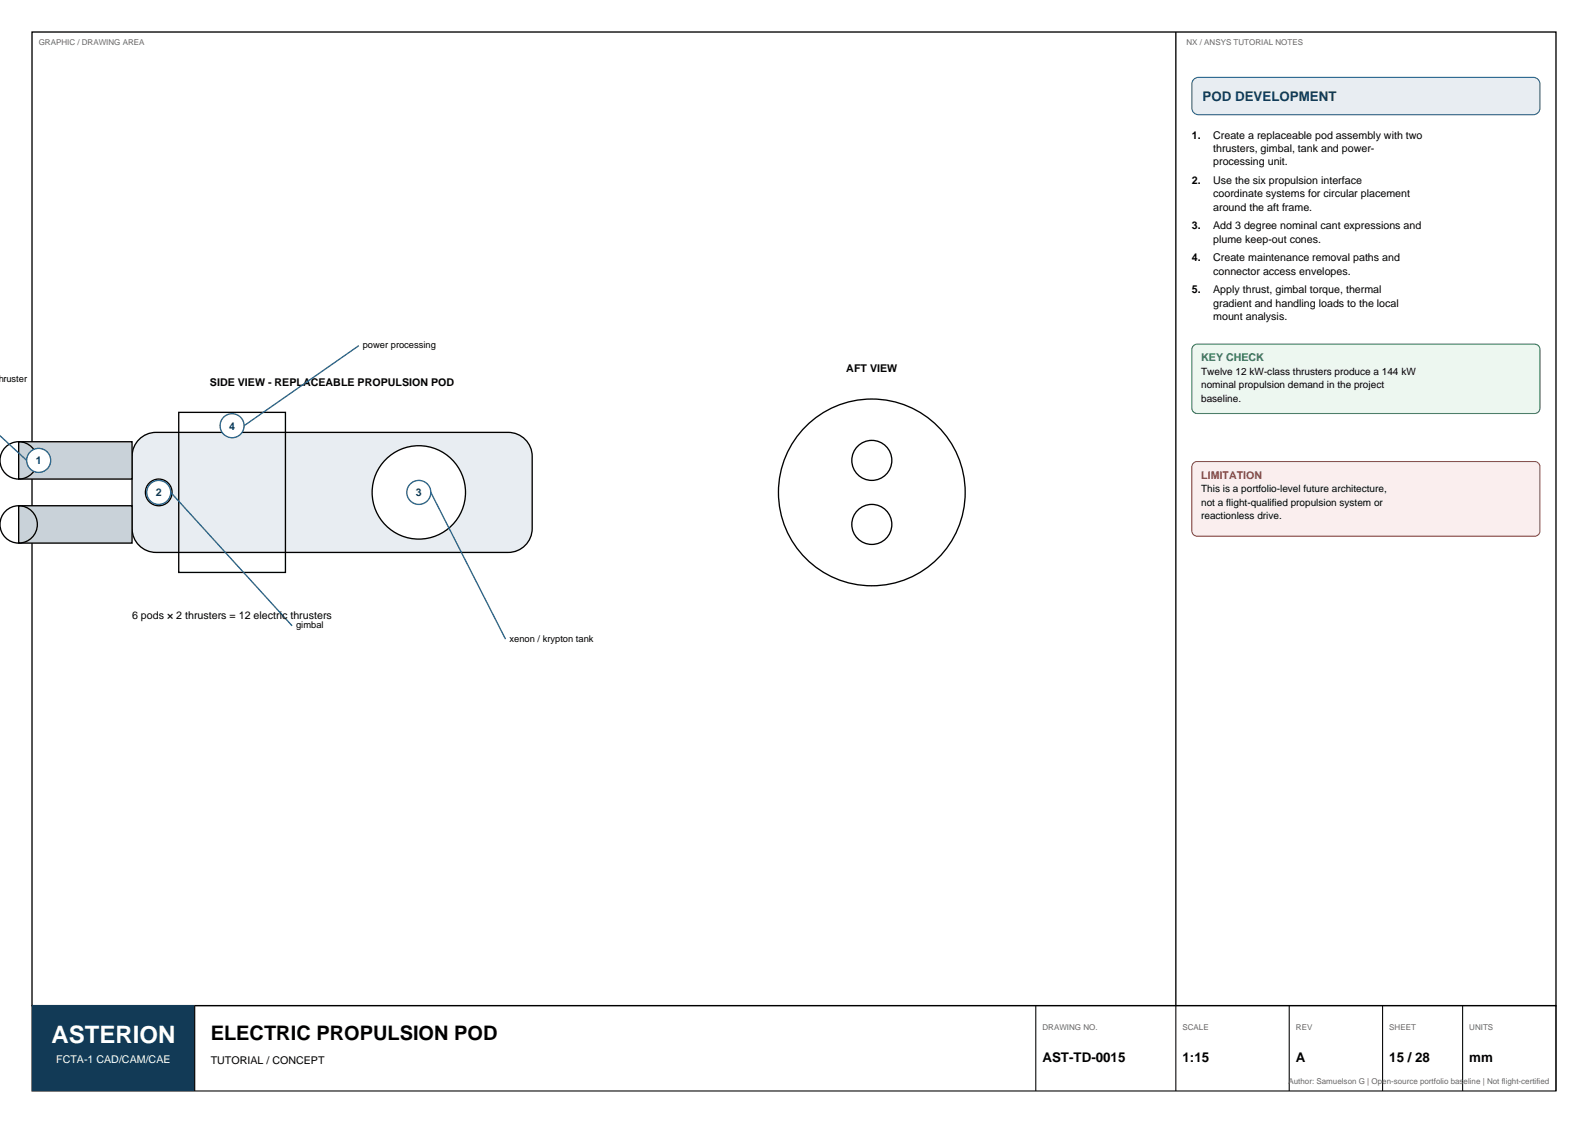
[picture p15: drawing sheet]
<svg xmlns="http://www.w3.org/2000/svg" width="420mm" height="297mm" viewBox="0 0 420 297" stroke-linecap="round" stroke-linejoin="round" font-family="sans-serif">
<defs><g id="words">
<text font-size="6.3" fill="#fff" x="13.6" y="275.8">ASTERION</text>
<text font-size="5.3" x="55.7" y="275.1">ELECTRIC PROPULSION POD</text>
<text font-size="3.5" fill="#123a56" x="318" y="26.8">POD DEVELOPMENT</text>
<g font-size="3.5">
<text x="275.7" y="280.8">AST-TD-0015</text>
<text x="312.8" y="280.8">1:15</text>
<text x="342.7" y="280.8">A</text>
<text x="367.4" y="280.8">15 / 28</text>
<text x="388.6" y="280.8">mm</text>
</g>
<g font-size="2.8">
<text x="315.2" y="36.7">1.</text>
<text x="320.9" y="36.7">Create a replaceable pod assembly with two</text>
<text x="320.9" y="40.2">thrusters, gimbal, tank and power-</text>
<text x="320.9" y="43.7">processing unit.</text>
<text x="315.2" y="48.7">2.</text>
<text x="320.9" y="48.7">Use the six propulsion interface</text>
<text x="320.9" y="52.2">coordinate systems for circular placement</text>
<text x="320.9" y="55.7">around the aft frame.</text>
<text x="315.2" y="60.7">3.</text>
<text x="320.9" y="60.7">Add 3 degree nominal cant expressions and</text>
<text x="320.9" y="64.2">plume keep-out cones.</text>
<text x="315.2" y="69.1">4.</text>
<text x="320.9" y="69.1">Create maintenance removal paths and</text>
<text x="315.2" y="77.6">5.</text>
<text x="320.9" y="72.7">connector access envelopes.</text>
<text x="320.9" y="77.6">Apply thrust, gimbal torque, thermal</text>
<text x="320.9" y="81.1">gradient and handling loads to the local</text>
<text x="320.9" y="84.7">mount analysis.</text>
<text x="223.8" y="98.5">AFT VIEW</text>
<text x="55.5" y="102">SIDE VIEW - REPLACEABLE PROPULSION POD</text>
<text x="34.9" y="163.7">6 pods × 2 thrusters = 12 electric thrusters</text>
<text x="55.7" y="281.5">TUTORIAL / CONCEPT</text>
</g>
<text font-size="2.8" fill="#2d7d46" x="317.7" y="95.6">KEY CHECK</text>
<g font-size="2.8" fill="#123a56">
<text x="60.6" y="113.6">4</text>
<text x="9.4" y="122.8">1</text>
<text x="41.2" y="131.3">2</text>
<text x="110" y="131.3">3</text>
</g>
<text font-size="2.8" fill="#b23a33" x="317.7" y="126.6">LIMITATION</text>
<text font-size="2.8" fill="#fff" x="14.9" y="281.1">FCTA-1 CAD/CAM/CAE</text>
<g font-size="2.6">
<text x="317.7" y="99.1">Twelve 12 kW-class thrusters produce a 144 kW</text>
<text x="317.7" y="102.7">nominal propulsion demand in the project</text>
<text x="317.7" y="106.2">baseline.</text>
<text x="317.7" y="130.2">This is a portfolio-level future architecture,</text>
<text x="317.7" y="133.7">not a flight-qualified propulsion system or</text>
<text x="317.7" y="137.2">reactionless drive.</text>
</g>
<g font-size="2.5">
<text x="96" y="92.1">power processing</text>
<text x="-.5" y="100.9">hruster</text>
<text x="78.3" y="166.2">gimbal</text>
<text x="134.8" y="169.7">xenon / krypton tank</text>
</g>
<g font-size="2.1" fill="#666">
<text x="10.2" y="12">GRAPHIC / DRAWING AREA</text>
<text x="313.8" y="12">NX / ANSYS TUTORIAL NOTES</text>
<text x="275.7" y="272.3">DRAWING NO.</text>
<text x="312.8" y="272.3">SCALE</text>
<text x="342.7" y="272.3">REV</text>
<text x="367.4" y="272.3">SHEET</text>
<text x="388.6" y="272.3">UNITS</text>
<text x="340.8" y="286.8">Author: Samuelson G | Open-source portfolio baseline | Not flight-certified</text>
</g>
</g></defs>
<path d="M8.5 8.5h403v257.5h-403zM311 8.5v257.5" fill="none" stroke="#000" stroke-width=".35"/>
<path d="M8.5 266h403v22.5h-403z" fill="none" stroke="#000" stroke-width=".28"/>
<path d="M8.5 266h43v22.5h-43z" fill-rule="evenodd" fill="#123a56"/>
<path d="M51.5 266v22.5M274 266v22.5M311 266v22.5M341 266v22.5M365.7 266v22.5M386.8 266v22.5M411.5 266v22.5" fill="none" stroke="#000" stroke-width=".28"/>
<path d="M36.8 116.2a6.3 6.3 0 0 1 4.5-1.8h93.1a6.3 6.3 0 0 1 6.4 6.3v19.1a6.3 6.3 0 0 1-6.4 6.3h-93.1a6.3 6.3 0 0 1-6.4-6.3v-19.1a6.3 6.3 0 0 1 1.9-4.5z" fill-rule="evenodd" fill="#e8edf2" stroke="#000" stroke-width=".35"/>
<path d="M47.3 109.1h28.2v42.3h-28.2z" fill="none" stroke="#000" stroke-width=".35"/>
<path d="M4.9 133.8h30v9.8h-30z" fill-rule="evenodd" fill="#c9d2d9" stroke="#000" stroke-width=".35"/>
<circle cx="4.9" cy="138.7" r="4.9" fill="none" stroke="#000" stroke-width=".35"/>
<path d="M4.9 116.8h30v9.9h-30z" fill-rule="evenodd" fill="#c9d2d9" stroke="#000" stroke-width=".35"/>
<g fill="none" stroke="#000" stroke-width=".35">
<circle cx="4.9" cy="121.8" r="4.9"/>
<circle cx="42" cy="130.2" r="3.5"/>
</g>
<circle cx="110.8" cy="130.2" r="12.3" fill="#fff" stroke="#000" stroke-width=".35"/>
<g fill="none" stroke="#000" stroke-width=".35">
<circle cx="230.6" cy="130.2" r="24.7"/>
<circle cx="230.6" cy="138.7" r="5.3"/>
<circle cx="230.6" cy="121.8" r="5.3"/>
</g>
<circle cx="10.2" cy="121.8" r="3.2" fill="#fff" stroke="#1f5f8b" stroke-width=".35"/>
<path d="M0 115.2l7.1 6.6" fill="none" stroke="#1f5f8b" stroke-width=".35"/>
<circle cx="42" cy="130.2" r="3.2" fill="#fff" stroke="#1f5f8b" stroke-width=".35"/>
<path d="M45.2 130.2l32.1 35.3" fill="none" stroke="#1f5f8b" stroke-width=".35"/>
<circle cx="110.8" cy="130.2" r="3.2" fill="#fff" stroke="#1f5f8b" stroke-width=".35"/>
<path d="M113.9 130.2l19.8 38.8" fill="none" stroke="#1f5f8b" stroke-width=".35"/>
<circle cx="61.4" cy="112.6" r="3.2" fill="#fff" stroke="#1f5f8b" stroke-width=".35"/>
<path d="M94.9 91.4l-30.3 21.2" fill="none" stroke="#1f5f8b" stroke-width=".35"/>
<path d="M315.7 21l1.3-.5h88.5a1.76 1.76 0 0 1 1.8 1.7v6.4a1.76 1.76 0 0 1-1.8 1.7h-88.5a1.76 1.76 0 0 1-1.8-1.7v-6.4z" fill-rule="evenodd" fill="#e8edf2" stroke="#1f5f8b" stroke-width=".28"/>
<path d="M315.5 91.6l.7-.5 .4-.1h89.3a1.41 1.41 0 0 1 1.4 1.4v15.5a1.41 1.41 0 0 1-1.4 1.5h-89.3a1.41 1.41 0 0 1-1.4-1.5v-15.5z" fill-rule="evenodd" fill="#edf7f0" stroke="#2d7d46" stroke-width=".28"/>
<path d="M315.5 122.6l.7-.5h.4h89.3a1.41 1.41 0 0 1 1.4 1.4v16.9a1.41 1.41 0 0 1-1.4 1.4h-89.3a1.41 1.41 0 0 1-1.4-1.4v-16.9z" fill-rule="evenodd" fill="#faeeee" stroke="#b23a33" stroke-width=".28"/>
<use href="#words"/>
</svg>
